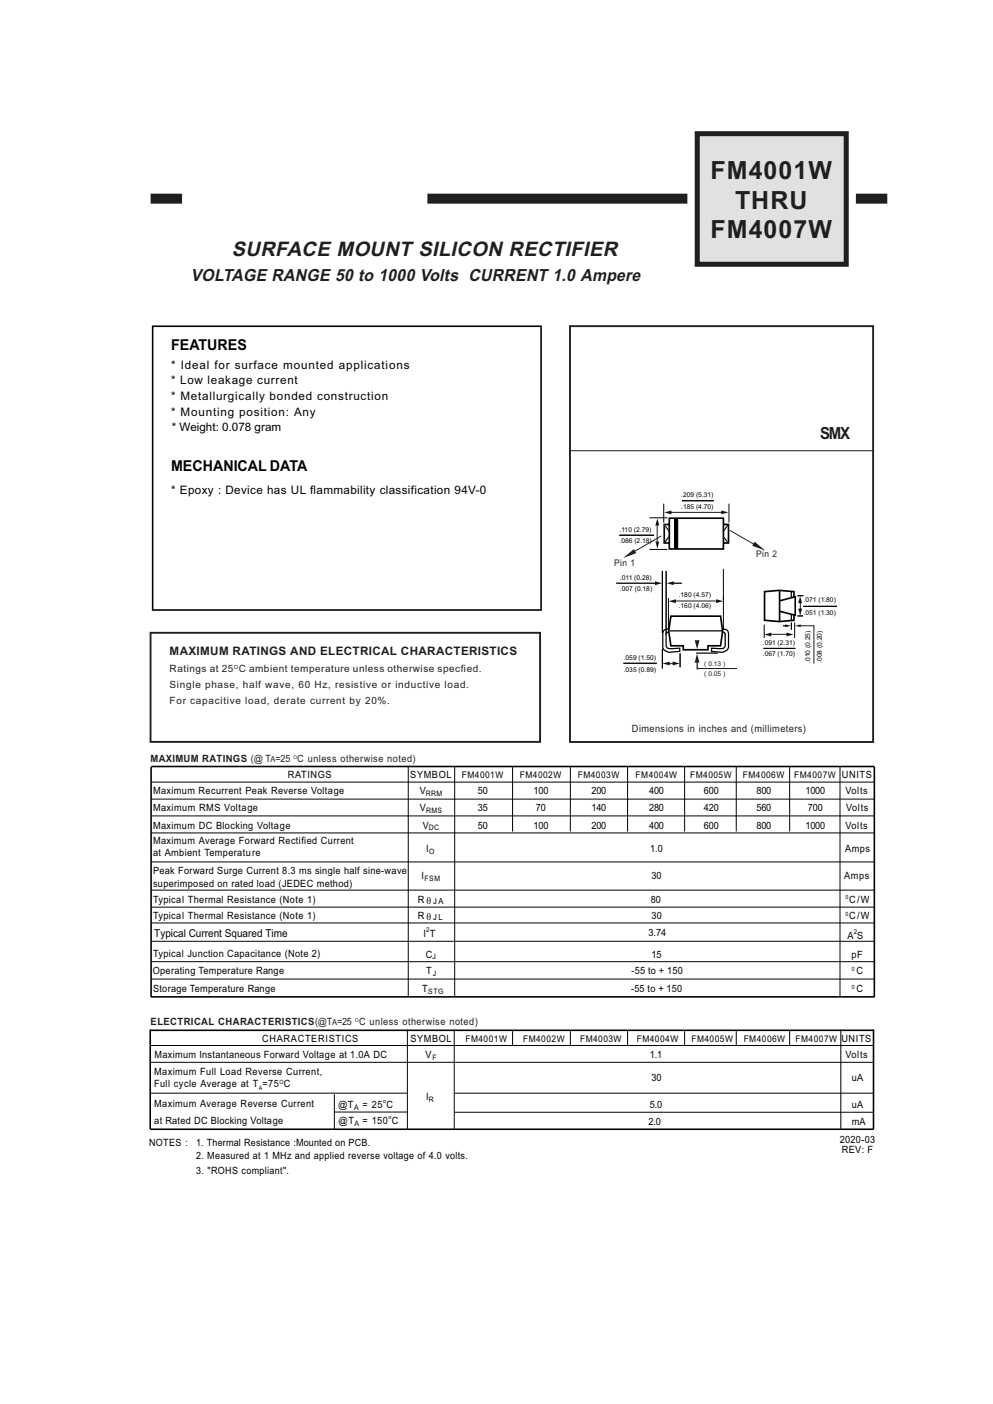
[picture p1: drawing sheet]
<svg xmlns="http://www.w3.org/2000/svg" width="210mm" height="297mm" viewBox="0 0 210 297" stroke-linecap="round" stroke-linejoin="round" font-family="sans-serif">
<defs><g id="words">
<g font-size="5.3" fill="#221e1f">
<text x="150.3" y="37.8">FM4001W</text>
<text x="155.4" y="44.2">THRU</text>
<text x="150.3" y="50.4">FM4007W</text>
</g>
<text font-size="4.3" fill="#221e1f" x="49" y="54.2">SURFACE MOUNT SILICON RECTIFIER</text>
<text font-size="3.6" fill="#221e1f" x="40.4" y="59.5">VOLTAGE RANGE 50 to 1000 Volts CURRENT 1.0 Ampere</text>
<text font-size="3.5" fill="#221e1f" x="173.5" y="92.9">SMX</text>
<g font-size="3.2" fill="#010202">
<text x="36.2" y="74.1">FEATURES</text>
<text x="36.2" y="99.6">MECHANICAL DATA</text>
</g>
<g font-size="2.5" fill="#010202">
<text x="36.2" y="78">* Ideal for surface mounted applications</text>
<text x="36.2" y="81.3">* Low leakage current</text>
<text x="36.2" y="84.7">* Metallurgically bonded construction</text>
<text x="36.2" y="88.1">* Mounting position: Any</text>
<text x="36.3" y="91.2">* Weight: 0.078 gram</text>
<text x="36.2" y="104.6">* Epoxy : Device has UL flammability classification 94V-0</text>
</g>
<text font-size="2.5" fill="#221e1f" x="35.9" y="138.6">MAXIMUM RATINGS AND ELECTRICAL CHARACTERISTICS</text>
<text font-size="2.3" fill="#010202" x="32.6" y="198.3">Typical Current Squared Time</text>
<g font-size="2.1" fill="#221e1f">
<text x="35.9" y="142.2">Ratings at 25 C ambient temperature unless otherwise specfied.</text>
<text x="35.9" y="145.5">Single phase, half wave, 60 Hz, resistive or inductive load.</text>
<text x="35.9" y="148.9">For capacitive load, derate current by 20%.</text>
<text x="133.6" y="154.8">Dimensions in inches and (millimeters)</text>
<text x="31.9" y="161.2">MAXIMUM RATINGS (@ T =25 C unless otherwise noted)</text>
<text x="31.9" y="216.9">ELECTRICAL CHARACTERISTICS(@T =25</text>
<text x="75.9" y="216.9">C unless otherwise noted)</text>
</g>
<g font-size="2.1" fill="#010202">
<text x="60.9" y="164.7">RATINGS</text>
<text x="86.8" y="164.5">SYMBOL</text>
<text x="88.8" y="168">V</text>
<text x="101.1" y="168">50</text>
<text x="112.8" y="168">100</text>
<text x="125.1" y="168">200</text>
<text x="137.3" y="168">400</text>
<text x="148.8" y="168">600</text>
<text x="160" y="168">800</text>
<text x="170.3" y="168">1000</text>
<text x="178" y="164.5">UNITS</text>
<text x="178.8" y="168">Volts</text>
<text x="32.4" y="171.6">Maximum RMS Voltage</text>
<text x="32.4" y="168">Maximum Recurrent Peak Reverse Voltage</text>
<text x="88.8" y="171.6">V</text>
<text x="101.1" y="171.6">35</text>
<text x="113.3" y="171.6">70</text>
<text x="125.1" y="171.6">140</text>
<text x="137.3" y="171.6">280</text>
<text x="148.8" y="171.6">420</text>
<text x="160" y="171.6">560</text>
<text x="170.8" y="171.6">700</text>
<text x="178.9" y="171.6">Volts</text>
<text x="32.4" y="175.4">Maximum DC Blocking Voltage</text>
<text x="32.4" y="178.6">Maximum Average Forward Rectified Current</text>
<text x="89.4" y="175.3">V</text>
<text x="101.1" y="175.3">50</text>
<text x="112.8" y="175.3">100</text>
<text x="125.1" y="175.3">200</text>
<text x="137.3" y="175.3">400</text>
<text x="148.8" y="175.3">600</text>
<text x="160" y="175.4">800</text>
<text x="170.3" y="175.4">1000</text>
<text x="178.8" y="175.3">Volts</text>
<text x="32.4" y="184.9">Peak Forward Surge Current 8.3 ms single half sine-wave</text>
<text x="32.4" y="181.1">at Ambient Temperature</text>
<text x="89.1" y="186">I</text>
<text x="90.2" y="180.3">I</text>
<text x="137.5" y="180.3">1.0</text>
<text x="137.8" y="186">30</text>
<text x="178.5" y="186">Amps</text>
<text x="178.7" y="180.3">Amps</text>
<text x="32.4" y="191">Typical Thermal Resistance (Note 1)</text>
<text x="32.4" y="187.6">superimposed on rated load (JEDEC method)</text>
<text x="88.4" y="191">R θ</text>
<text x="137.6" y="191">80</text>
<text x="179.6" y="191">C/W</text>
<text x="32.4" y="194.4">Typical Thermal Resistance (Note 1)</text>
<text x="88.4" y="194.3">R θ</text>
<text x="137.1" y="197.9">3.74</text>
<text x="137.8" y="194.3">30</text>
<text x="179.6" y="194.5">C/W</text>
<text x="32.4" y="202.6">Typical Junction Capacitance (Note 2)</text>
<text x="89.6" y="198.2">I T</text>
<text x="90.1" y="202.6">C</text>
<text x="137.8" y="202.6">15</text>
<text x="179.2" y="198.6">A S</text>
<text x="180.1" y="202.6">pF</text>
<text x="32.3" y="206.2">Operating Temperature Range</text>
<text x="32.4" y="209.9">Storage Temperature Range</text>
<text x="89.3" y="209.9">T</text>
<text x="90.1" y="206.1">T</text>
<text x="133.5" y="209.9">-55 to + 150</text>
<text x="133.6" y="206.2">-55 to + 150</text>
<text x="181.1" y="206.1">C</text>
<text x="181.1" y="209.9">C</text>
<text x="55.4" y="220.5">CHARACTERISTICS</text>
<text x="86.8" y="220.5">SYMBOL</text>
<text x="177.9" y="220.5">UNITS</text>
<text x="32.6" y="227.4">Maximum Full Load Reverse Current,</text>
<text x="32.7" y="223.8">Maximum Instantaneous Forward Voltage at 1.0A DC</text>
<text x="90" y="223.9">V</text>
<text x="137.4" y="223.8">1.1</text>
<text x="178.8" y="223.8">Volts</text>
<text x="32.6" y="230">Full cycle Average at T =75 C</text>
<text x="90.1" y="232.8">I</text>
<text x="137.8" y="228.7">30</text>
<text x="180.2" y="228.7">uA</text>
<text x="32.6" y="234.3">Maximum Average Reverse Current</text>
<text x="32.6" y="237.8">at Rated DC Blocking Voltage</text>
<text x="71.5" y="234.5">@T</text>
<text x="71.6" y="237.8">@T</text>
<text x="76.6" y="234.5">= 25 C</text>
<text x="76.6" y="237.8">= 150 C</text>
<text x="137.1" y="238">2.0</text>
<text x="137.4" y="234.4">5.0</text>
<text x="180.1" y="234.4">uA</text>
<text x="180.1" y="238">mA</text>
<text x="31.5" y="242.5">NOTES :</text>
<text x="41.5" y="242.5">1. Thermal Resistance :Mounted on PCB.</text>
<text x="41.5" y="245.3">2. Measured at 1 MHz and applied reverse voltage of 4.0 volts.</text>
<text x="177.6" y="241.9">2020-03</text>
<text x="178" y="244">REV: F</text>
<text x="41.5" y="248.5">3. &quot;ROHS compliant&quot;.</text>
</g>
<g font-size="1.9" fill="#221e1f">
<text x="129.9" y="119.7">Pin 1</text>
<text x="159.9" y="117.9">Pin 2</text>
</g>
<g font-size="1.9" fill="#010202">
<text x="97.7" y="164.5">FM4001W</text>
<text x="109.9" y="164.5">FM4002W</text>
<text x="122.2" y="164.5">FM4003W</text>
<text x="134.4" y="164.5">FM4004W</text>
<text x="145.9" y="164.5">FM4005W</text>
<text x="157.1" y="164.5">FM4006W</text>
<text x="167.9" y="164.5">FM4007W</text>
<text x="98.4" y="220.4">FM4001W</text>
<text x="110.6" y="220.4">FM4002W</text>
<text x="122.7" y="220.4">FM4003W</text>
<text x="134.7" y="220.4">FM4004W</text>
<text x="146.2" y="220.4">FM4005W</text>
<text x="157.3" y="220.4">FM4006W</text>
<text x="168.2" y="220.4">FM4007W</text>
</g>
<g font-size="1.8" fill="#221e1f">
<text x="57.2" y="161.2">A</text>
<text x="70.2" y="216.9">A</text>
</g>
<g font-size="1.8" fill="#010202">
<text x="91.6" y="191.3">J A</text>
<text x="91.6" y="194.7">J L</text>
</g>
<g font-size="1.6" fill="#010202">
<text x="90.1" y="168.3">RRM</text>
<text x="90.1" y="171.9">RMS</text>
<text x="90.7" y="175.6">DC</text>
<text x="90.8" y="180.6">O</text>
<text x="89.8" y="186.3">FSM</text>
<text x="91.5" y="203">J</text>
<text x="91.5" y="206.4">J</text>
<text x="90.6" y="210.2">STG</text>
<text x="91.5" y="224.3">F</text>
<text x="90.7" y="233.1">R</text>
<text x="74.9" y="234.8">A</text>
<text x="74.9" y="238.1">A</text>
</g>
<g font-size="1.4" fill="#010202">
<text x="144.1" y="105.3">.209 (5.31)</text>
<text x="144.1" y="107.6">.185 (4.70)</text>
<text x="131" y="112.5">.110 (2.79)</text>
<text x="131" y="114.9">.086 (2.18)</text>
<text x="131.1" y="122.7">.011 (0.28)</text>
<text x="131.1" y="125.1">.007 (0.18)</text>
<text x="143.5" y="126.3">.180 (4.57)</text>
<text x="143.5" y="128.7">.160 (4.06)</text>
<text x="169.9" y="127.5">.071 (1.80)</text>
<text x="169.9" y="130">.051 (1.30)</text>
<text x="161.3" y="136.5">.091 (2.31)</text>
<text x="131.9" y="139.6">.059 (1.50)</text>
<text x="131.9" y="142.1">.035 (0.89)</text>
<text x="161.3" y="138.8">.067 (1.70)</text>
<text x="171.3" y="140.3" transform="rotate(-90 171.3 140.3)">.010 (0.25)</text>
<text x="173.8" y="140.3" transform="rotate(-90 173.8 140.3)">.008 (0.20)</text>
<text x="90.2" y="197.2">2</text>
<text x="180.5" y="197.6">2</text>
</g>
<g font-size="1.4" fill="#221e1f">
<text x="148.9" y="140.9">( 0.13 )</text>
<text x="148.9" y="143.1">( 0.05 )</text>
</g>
<text font-size="1.2" fill="#221e1f" x="49.5" y="141.5">O</text>
<g font-size="1.2" fill="#010202">
<text x="178.8" y="190.3">0</text>
<text x="178.8" y="193.8">0</text>
<text x="180.1" y="205.4">0</text>
<text x="180.1" y="209.2">0</text>
<text x="54.7" y="230.7">A</text>
<text x="59.1" y="229.3">O</text>
<text x="81" y="233.4">o</text>
<text x="82.2" y="236.7">o</text>
</g>
<g font-size="1.1" fill="#221e1f">
<text x="62.1" y="160.5">O</text>
<text x="75.1" y="216.2">O</text>
</g>
</g></defs>
<path d="M31.9 42h6.6M90.4 42h55M181 42h6.6" fill="none" stroke="#221e1f" stroke-width="2.1" stroke-linecap="butt"/>
<path d="M147.4 28.3h31.5v27.6h-31.5z" fill="#dee0ed"/>
<path d="M147.4 28.3h31.5v27.6h-31.5z" fill="none" stroke="#221e1f" stroke-width="1.1" stroke-linecap="butt"/>
<path d="M120.5 69h64.1v88h-64.1zM31.8 133.9h82.4v23.1h-82.4z" fill="none" stroke="#221e1f" stroke-width=".4"/>
<path d="M32.3 69h82.1v60.1h-82.1zM31.9 162.3v48.6M32 162.2h152.9M184.9 162.3v48.7M31.8 217.8v21.1M31.8 218h153M31.9 210.9h152.9M184.7 217.8v21.1M31.8 238.9h153" fill="none" stroke="#010202" stroke-width=".34"/>
<g fill="none" stroke="#010202" stroke-width=".21">
<path d="M137.3 109.6h3.8M137.3 116.2h3.8M140.4 106.6v4M154.1 106.6v4M140.1 120.8v13.1M140.1 137.3v4.1M140.9 120.8v13.3M141.4 126.5v6.5M143.8 138.2v3M153 126.2v7.1M161.6 132.1v2.9M168 131.7v3.3"/>
<path d="M31.9 176.2h153M31.9 172.6h153M31.9 169.1h153M31.9 165.5h153M86.3 162.3v48.6M96.1 162.3v48.6M108.4 162.3v13.6M120.6 162.3v13.6M132.7 162.3v13.6M144.8 162.3v13.6M155.7 162.3v13.6M167 162.3v13.6"/>
<path d="M177.6 162.3v48.6M31.9 195.3h153M31.9 182.4h153M31.9 191.9h153M31.9 188.3h153M31.9 203.5h153M31.9 207.1h153M86.2 217.8v21.1M96.1 217.8v21M108.4 218.1v3.1M120.6 218.1v3.1M132.7 218.1v3.1"/>
<path d="M144.8 218.1v3.1M155.7 218.1v3.1M167 218.1v3.1M177.8 217.8v21M31.8 231.3h54.4M31.8 224.7h153M31.8 221.2h153M70.7 235.3h15.4M70.7 231.5v7.4M96.1 231.3h88.7M96.2 235.3h88.6"/>
</g>
<path d="M120.6 95.4h64.1" fill="none" stroke="#221e1f" stroke-width=".21"/>
<path d="M141.5 109.6h11.5v6.5h-11.5zM141.5 111h-1v3.9h1M153 111h1.1v3.9h-1.1M141.4 133.5l.5-3.1h10.5l.4 3.2M152.8 133.4l-.4 3.2h-2.7v.9h-5.2v-.9h-2.6l-.5-3.1M164.8 127.1l3.4-.9v4l-3.4-.9M164.8 125v6.4M167.9 126.4v-1.2l-3.1-.3-3.1 .3v6l3.1 .3M167.9 130.1v1.1l-3.2 .3" fill="none" stroke="#010202" stroke-width=".35"/>
<path d="M141.4 133.8l-.5 .1v.4M141.4 133h-.1a1 1 0 0 0-1.2 1.1l.1 3a1.67 1.67 0 0 0 1.3 .9l2.2-.2v-.7l-1.9 .1a.8 .8 0 0 1-.9-.5v-2.6M141.5 133.5h11.3M152.8 133h.1a1 1 0 0 1 1.2 1.1l-.1 3a1.67 1.67 0 0 1-1.3 .9l-2.2-.2v-.7l1.9 .1a.8 .8 0 0 0 .9-.5v-2.6M152.8 133.8l.5 .1v.4M167.3 125.1v1.3M167.3 130v1.2" fill="none" stroke="#010202" stroke-width=".26"/>
<path d="M167.4 131.7v1.5z" fill="#010202"/>
<path d="M167.4 131.7v1.5" fill="none" stroke="#010202" stroke-width=".21"/>
<path d="M168.6 126h1.3z" fill="#010202"/>
<path d="M168.6 126h1.3" fill="none" stroke="#010202" stroke-width=".21"/>
<path d="M168.6 130.3h1.2z" fill="#010202"/>
<path d="M153 120.3v6.6M168.6 130.3h1.2" fill="none" stroke="#010202" stroke-width=".21"/>
<path d="M141.6 108.4h11.4" fill="none" stroke="#181818" stroke-width=".21"/>
<g fill="#181818">
<path d="M152.5 108l1.5 .4-1.5 .4z"/>
<path d="M140.5 108.4l1.5-.4v.8z"/>
</g>
<path d="M162.5 134.2h4.2" fill="none" stroke="#181818" stroke-width=".21"/>
<g fill="#181818">
<path d="M166.3 133.8l1.5 .4-1.5 .4z"/>
<path d="M161.6 134.2l1.5-.4v.9z"/>
</g>
<path d="M142.7 127.2h9.1" fill="none" stroke="#181818" stroke-width=".21"/>
<g fill="#181818">
<path d="M151.4 126.8l1.6 .4-1.6 .4z"/>
<path d="M141.4 127.2l1.5-.4v.8z"/>
</g>
<path d="M169.2 127.4v1.9" fill="none" stroke="#181818" stroke-width=".21"/>
<g fill="#181818">
<path d="M169.2 126.1l.4 1.5h-.8z"/>
<path d="M168.8 128.8h.8l-.4 1.5z"/>
</g>
<path d="M141.4 140.4h1.2" fill="none" stroke="#181818" stroke-width=".21"/>
<g fill="#181818">
<path d="M142.2 140l1.6 .4-1.6 .4z"/>
<path d="M140.1 140.4l1.5-.4v.8z"/>
</g>
<path d="M139 110.9v4.3" fill="none" stroke="#181818" stroke-width=".21"/>
<g fill="#181818">
<path d="M139 109.7l.4 1.5h-.8z"/>
<path d="M138.6 114.6h.8l-.4 1.5z"/>
<path d="M165.6 132.4h1z"/>
</g>
<path d="M165.6 132.4h1" fill="none" stroke="#181818" stroke-width=".21"/>
<path d="M166.1 132.1l1.2 .3-1.2 .3z" fill="#181818"/>
<path d="M130.3 123.4h8.4" fill="none" stroke="#181818" stroke-width=".21"/>
<g fill="#181818">
<path d="M138.5 123l1.5 .4-1.5 .4z"/>
<path d="M142.3 123.4h1.9z"/>
</g>
<path d="M142.3 123.4h1.9" fill="none" stroke="#181818" stroke-width=".21"/>
<path d="M141 123.4l1.5-.4v.8z" fill="#181818"/>
<path d="M169.2 132.4h2.9v8" fill="none" stroke="#181818" stroke-width=".21"/>
<path d="M168.1 132.4l1.2-.3v.6z" fill="#181818"/>
<path d="M131 113.2h7.3M144.2 105.9h6.7M161.5 137.2h6.7M169.9 128.3h7.1M131.8 140.3h7.1" fill="none" stroke="#010202" stroke-width=".21"/>
<path d="M143 109.7v6.4" fill="none" stroke="#010202" stroke-width=".88" stroke-linecap="butt"/>
<path d="M140.5 111l1 1.5M141.5 113.4l-1 1.5M153 113.6l1 1.3M154 111l-1 1.4" fill="none" stroke="#181818" stroke-width=".26"/>
<path d="M48.1 89.4h6.9v2.1h-6.9z" fill="#fff"/>
<path d="M48.1 89.4h6.9v2.1h-6.9z" fill="none" stroke="#fff" stroke-width=".35"/>
<path d="M147.2 138.2h4.6" fill="none" stroke="#3e3d3f" stroke-width=".21"/>
<path d="M147.2 138.2h4.6" fill="none" stroke="#221e1f" stroke-width=".21"/>
<g fill="#221e1f">
<path d="M146.9 135.4h1l-.5 2z"/>
<path d="M147.4 140.2v1.4z"/>
</g>
<path d="M147.4 140.2v1.4" fill="none" stroke="#3e3d3f" stroke-width=".21"/>
<path d="M147.4 138.3l.5 1.9h-1z" fill="#221e1f"/>
<path d="M147.4 141.4h8.4" fill="none" stroke="#221e1f" stroke-width=".21"/>
<path d="M31.9 199.1h153" fill="none" stroke="#010202" stroke-width=".21"/>
<path d="M131.8 118.1l2.2-1.9 .5 .8z" fill="#231f20"/>
<path d="M139.9 113.4l-5.9 3.4" fill="none" stroke="#231f20" stroke-width=".21"/>
<path d="M159.6 114.6l2.2 1.9-2.7-1z" fill="#231f20"/>
<path d="M154.3 112.2l5.9 3.4" fill="none" stroke="#231f20" stroke-width=".21"/>
<use href="#words"/>
</svg>
